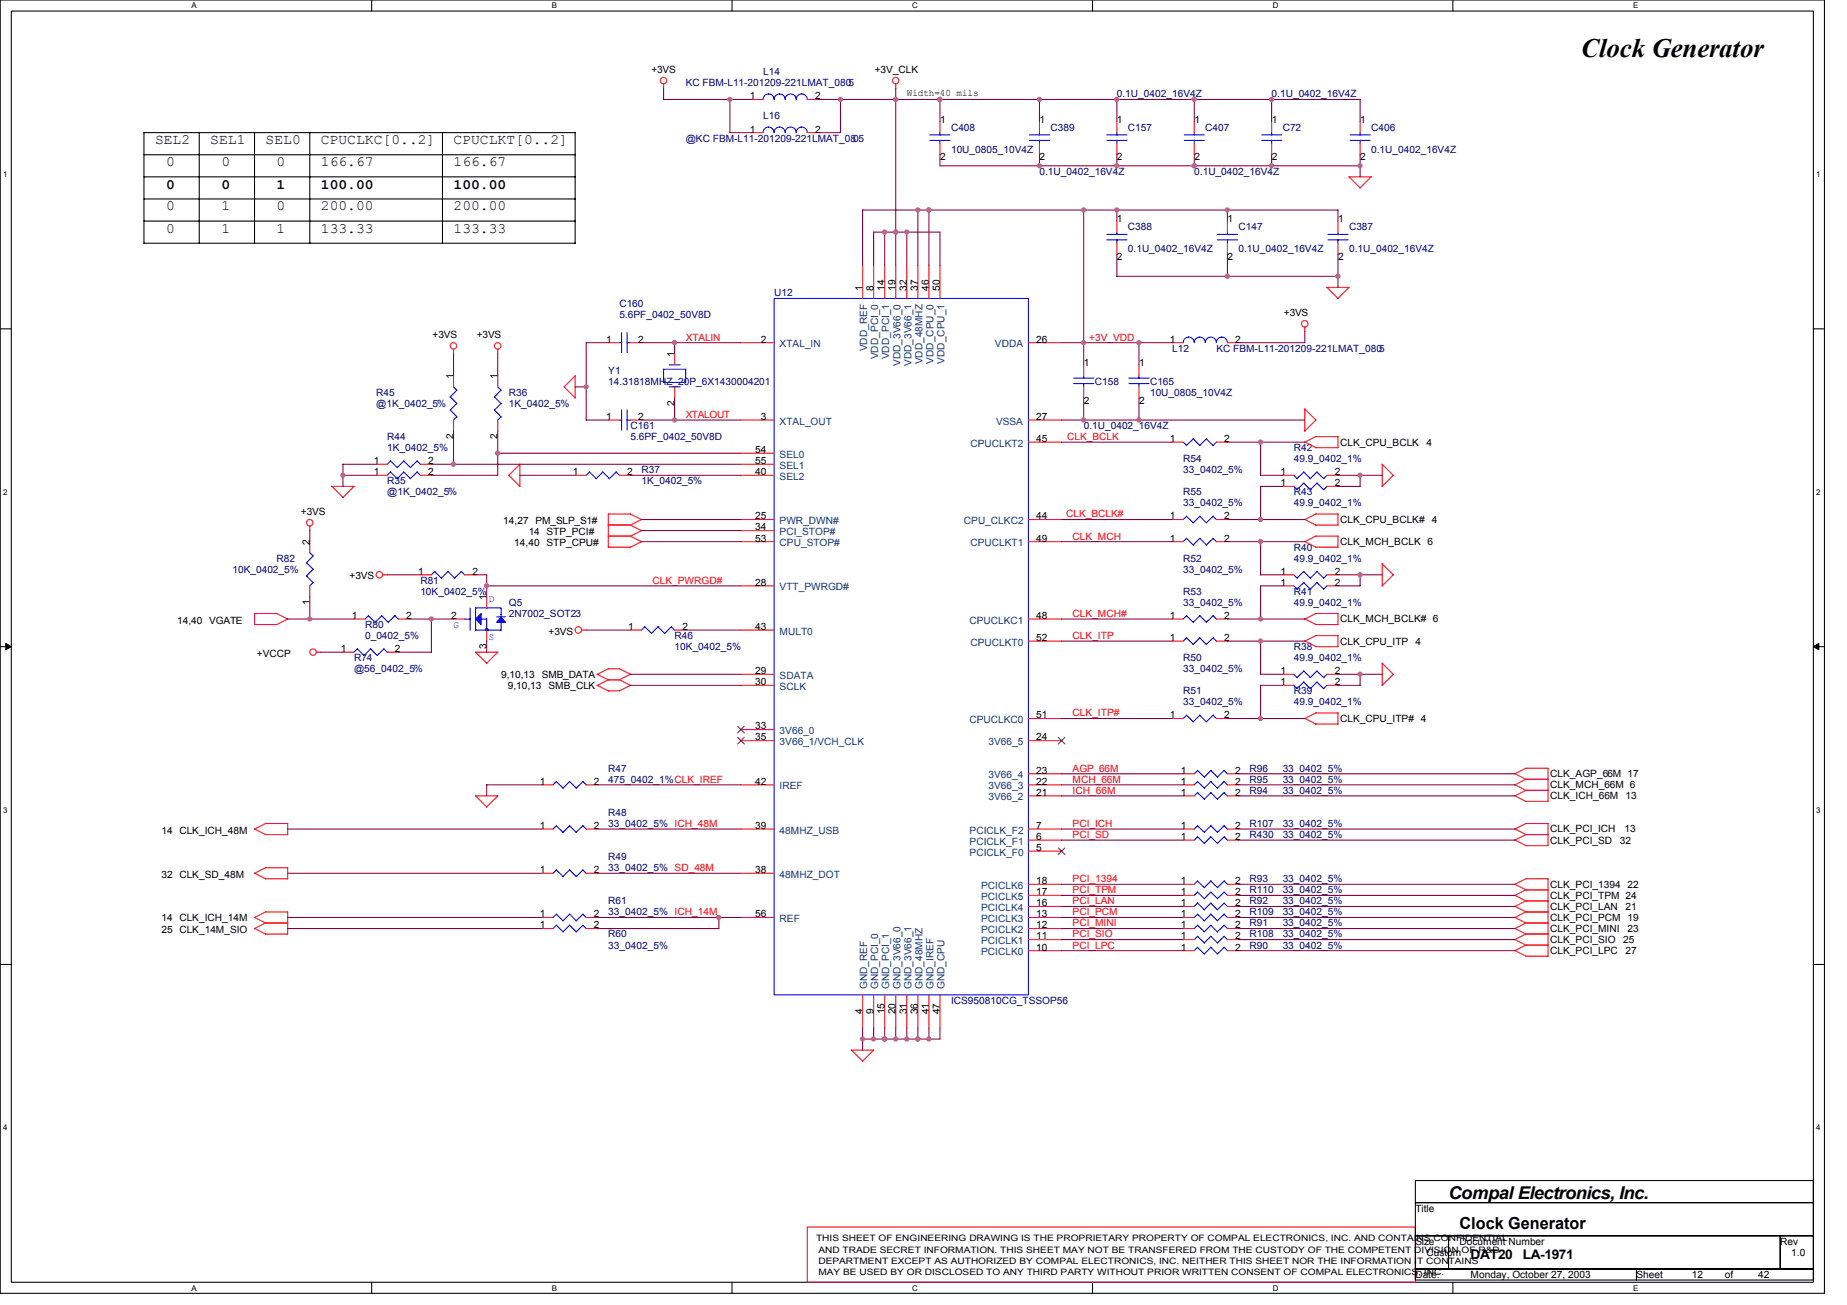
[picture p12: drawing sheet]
<svg xmlns="http://www.w3.org/2000/svg" width="297mm" height="210mm" viewBox="0 0 297 210" stroke-linecap="round" stroke-linejoin="round" font-family="sans-serif">
<defs><g id="words">
<text font-size="4.3" x="254.3" y="9.2">Clock Generator</text>
<text font-size="2.8" x="233" y="192.8">Compal Electronics, Inc.</text>
<text font-size="2.7" x="234.7" y="197.7">Clock Generator</text>
<g font-size="2.3">
<text x="24.9" y="23.2">SEL2</text>
<text x="33.8" y="23.2">SEL1</text>
<text x="42.7" y="23.2">SEL0</text>
<text x="51.6" y="23.2">CPUCLKC[0..2]</text>
<text x="72.9" y="23.2">CPUCLKT[0..2]</text>
<text x="26.7" y="26.7">0</text>
<text x="35.6" y="26.7">0</text>
<text x="44.5" y="26.7">0</text>
<text x="51.6" y="26.7">166.67</text>
<text x="72.9" y="26.7">166.67</text>
<text x="26.7" y="30.4">0</text>
<text x="26.7" y="33.8">0</text>
<text x="35.6" y="30.4">0</text>
<text x="35.6" y="33.8">1</text>
<text x="44.5" y="33.8">0</text>
<text x="44.5" y="30.4">1</text>
<text x="51.6" y="30.4">100.00</text>
<text x="51.6" y="33.8">200.00</text>
<text x="72.9" y="30.4">100.00</text>
<text x="72.9" y="33.8">200.00</text>
<text x="26.7" y="37.4">0</text>
<text x="35.6" y="37.4">1</text>
<text x="44.5" y="37.4">1</text>
<text x="51.6" y="37.4">133.33</text>
<text x="72.9" y="37.4">133.33</text>
</g>
<g font-size="2.1">
<text x="236.5" y="202.5">DAT20</text>
<text x="244.9" y="202.5">LA-1971</text>
</g>
<g font-size="1.6">
<text x="104.8" y="11.7">+3VS</text>
<text x="140.7" y="11.7">+3V_CLK</text>
<text x="120.6" y="16">1</text>
<text x="131.1" y="16">2</text>
<text x="145.8" y="15.5">Width=40 mils</text>
<text x="120.6" y="21.3">1</text>
<text x="131.1" y="21.3">2</text>
<text x="151.2" y="19.7">1</text>
<text x="167.2" y="19.7">1</text>
<text x="179.6" y="19.7">1</text>
<text x="192.1" y="19.7">1</text>
<text x="204.5" y="19.7">1</text>
<text x="218.8" y="19.7">1</text>
<text x="151.2" y="25.8">2</text>
<text x="167.2" y="25.8">2</text>
<text x="179.6" y="25.8">2</text>
<text x="192.1" y="25.8">2</text>
<text x="204.5" y="25.8">2</text>
<text x="218.8" y="25.8">2</text>
<text x="179.6" y="35.8">1</text>
<text x="197.4" y="35.8">1</text>
<text x="215.2" y="35.8">1</text>
<text x="179.6" y="41.8">2</text>
<text x="197.4" y="41.8">2</text>
<text x="215.2" y="41.8">2</text>
<text x="138.7" y="46.8" transform="rotate(-90 138.7 46.8)">1</text>
<text x="140.5" y="46.8" transform="rotate(-90 140.5 46.8)">8</text>
<text x="142.3" y="46.8" transform="rotate(-90 142.3 46.8)">14</text>
<text x="144" y="46.8" transform="rotate(-90 144 46.8)">19</text>
<text x="145.8" y="46.8" transform="rotate(-90 145.8 46.8)">32</text>
<text x="147.6" y="46.8" transform="rotate(-90 147.6 46.8)">37</text>
<text x="149.4" y="46.8" transform="rotate(-90 149.4 46.8)">46</text>
<text x="151.1" y="46.8" transform="rotate(-90 151.1 46.8)">50</text>
<text x="206.5" y="50.9">+3VS</text>
<text x="69.6" y="54.4">+3VS</text>
<text x="76.7" y="54.4">+3VS</text>
<text x="97.5" y="55.1">1</text>
<text x="102.6" y="55.1">2</text>
<text x="108.5" y="57.4" transform="rotate(-90 108.5 57.4)">1</text>
<text x="122.4" y="55.1">2</text>
<text x="166.6" y="55.1">26</text>
<text x="174.3" y="58.9">1</text>
<text x="183.2" y="58.9">1</text>
<text x="188.1" y="55.1">1</text>
<text x="198.6" y="55.1">2</text>
<text x="72.9" y="61" transform="rotate(-90 72.9 61)">1</text>
<text x="80" y="61" transform="rotate(-90 80 61)">1</text>
<text x="108.5" y="65.3" transform="rotate(-90 108.5 65.3)">2</text>
<text x="174.3" y="64.9">2</text>
<text x="183.2" y="64.9">2</text>
<text x="72.9" y="70.7" transform="rotate(-90 72.9 70.7)">2</text>
<text x="80" y="70.7" transform="rotate(-90 80 70.7)">2</text>
<text x="97.5" y="67.5">1</text>
<text x="102.6" y="67.5">2</text>
<text x="122.4" y="67.5">3</text>
<text x="166.6" y="67.5">27</text>
<text x="166.6" y="71.1">45</text>
<text x="188.1" y="71.1">1</text>
<text x="196.9" y="71.1">2</text>
<text x="215.5" y="71.7">CLK_CPU_BCLK</text>
<text x="229.4" y="71.7">4</text>
<text x="60.1" y="76.4">1</text>
<text x="60.1" y="74.7">1</text>
<text x="68.9" y="76.4">2</text>
<text x="68.9" y="74.7">2</text>
<text x="92.1" y="76.4">1</text>
<text x="100.9" y="76.4">2</text>
<text x="121.5" y="76.4">40</text>
<text x="121.5" y="74.7">55</text>
<text x="121.5" y="72.9">54</text>
<text x="205.9" y="76.4">1</text>
<text x="214.6" y="76.4">2</text>
<text x="48.4" y="82.9">+3VS</text>
<text x="121.5" y="83.5">25</text>
<text x="166.6" y="83.5">44</text>
<text x="188.1" y="83.5">1</text>
<text x="196.9" y="83.5">2</text>
<text x="205.9" y="78.2">1</text>
<text x="214.6" y="78.2">2</text>
<text x="49.8" y="87.7" transform="rotate(-90 49.8 87.7)">2</text>
<text x="80.9" y="84.3">14,27 PM_SLP_S1#</text>
<text x="82.7" y="87.8">14,40 STP_CPU#</text>
<text x="85" y="86.1">14 STP_PCI#</text>
<text x="121.5" y="85.3">34</text>
<text x="121.5" y="87.1">53</text>
<text x="166.6" y="87.1">49</text>
<text x="188.1" y="87.1">1</text>
<text x="196.9" y="87.1">2</text>
<text x="215.5" y="84.1">CLK_CPU_BCLK#</text>
<text x="215.5" y="87.7">CLK_MCH_BCLK 6</text>
<text x="230.3" y="84.1">4</text>
<text x="56.2" y="93.2">+3VS</text>
<text x="67.2" y="92.4">1</text>
<text x="76" y="92.4">2</text>
<text x="121.5" y="94.2">28</text>
<text x="205.9" y="92.4">1</text>
<text x="205.9" y="94.2">1</text>
<text x="214.6" y="92.4">2</text>
<text x="214.6" y="94.2">2</text>
<text x="28.5" y="100.3">14,40 VGATE</text>
<text x="49.8" y="97.3" transform="rotate(-90 49.8 97.3)">1</text>
<text x="56.6" y="99.5">1</text>
<text x="65.3" y="99.5">2</text>
<text x="72.6" y="99.5">2</text>
<text x="78.2" y="96.5" transform="rotate(-90 78.2 96.5)">1</text>
<text x="101" y="101.3">1</text>
<text x="109.7" y="101.3">2</text>
<text x="121.5" y="101.3">43</text>
<text x="166.6" y="99.5">48</text>
<text x="188.1" y="99.5">1</text>
<text x="196.9" y="99.5">2</text>
<text x="215.5" y="100.1">CLK_MCH_BCLK# 6</text>
<text x="41.3" y="105.6">+VCCP</text>
<text x="54.8" y="104.9">1</text>
<text x="63.5" y="104.9">2</text>
<text x="78.2" y="104.5" transform="rotate(-90 78.2 104.5)">3</text>
<text x="88.2" y="102.1">+3VS</text>
<text x="166.6" y="103.1">52</text>
<text x="188.1" y="103.1">1</text>
<text x="196.9" y="103.1">2</text>
<text x="215.5" y="103.7">CLK_CPU_ITP 4</text>
<text x="80.6" y="109">9,10,13</text>
<text x="81.7" y="110.8">9,10,13 SMB_CLK</text>
<text x="87.2" y="109">SMB_DATA</text>
<text x="121.5" y="108.4">29</text>
<text x="121.5" y="110.2">30</text>
<text x="205.9" y="110.2">1</text>
<text x="205.9" y="108.4">1</text>
<text x="214.6" y="110.2">2</text>
<text x="214.6" y="108.4">2</text>
<text x="121.5" y="117.3">33</text>
<text x="121.5" y="119.1">35</text>
<text x="166.6" y="115.5">51</text>
<text x="166.6" y="119.1">24</text>
<text x="188.1" y="115.5">1</text>
<text x="196.9" y="115.5">2</text>
<text x="215.5" y="116.1">CLK_CPU_ITP# 4</text>
<text x="166.6" y="124.4">23</text>
<text x="189.9" y="124.4">1</text>
<text x="198.6" y="124.4">2</text>
<text x="249.3" y="125">CLK_AGP_66M 17</text>
<text x="86.8" y="126.2">1</text>
<text x="95.5" y="126.2">2</text>
<text x="121.5" y="126.2">42</text>
<text x="166.6" y="126.2">22</text>
<text x="166.6" y="128">21</text>
<text x="189.9" y="126.2">1</text>
<text x="189.9" y="128">1</text>
<text x="198.6" y="126.2">2</text>
<text x="198.6" y="128">2</text>
<text x="249.3" y="126.8">CLK_MCH_66M 6</text>
<text x="249.3" y="128.6">CLK_ICH_66M 13</text>
<text x="26" y="134.1">14 CLK_ICH_48M</text>
<text x="86.8" y="133.3">1</text>
<text x="95.5" y="133.3">2</text>
<text x="121.5" y="133.3">39</text>
<text x="166.6" y="133.3">7</text>
<text x="166.6" y="135.1">6</text>
<text x="166.6" y="136.9">5</text>
<text x="189.9" y="135.1">1</text>
<text x="189.9" y="133.3">1</text>
<text x="198.6" y="135.1">2</text>
<text x="198.6" y="133.3">2</text>
<text x="249.3" y="133.9">CLK_PCI_ICH</text>
<text x="249.3" y="135.7">CLK_PCI_SD</text>
<text x="260.5" y="135.7">32</text>
<text x="261.2" y="133.9">13</text>
<text x="26" y="141.2">32 CLK_SD_48M</text>
<text x="86.8" y="140.4">1</text>
<text x="95.5" y="140.4">2</text>
<text x="121.5" y="140.4">38</text>
<text x="166.6" y="142.2">18</text>
<text x="166.6" y="144">17</text>
<text x="189.9" y="144">1</text>
<text x="189.9" y="142.2">1</text>
<text x="198.6" y="144">2</text>
<text x="198.6" y="142.2">2</text>
<text x="249.3" y="142.8">CLK_PCI_1394 22</text>
<text x="26" y="148.1">14 CLK_ICH_14M</text>
<text x="86.8" y="147.6">1</text>
<text x="86.8" y="149.3">1</text>
<text x="95.5" y="147.6">2</text>
<text x="95.5" y="149.3">2</text>
<text x="121.5" y="147.6">56</text>
<text x="166.6" y="145.8">16</text>
<text x="166.6" y="147.6">13</text>
<text x="166.6" y="149.3">12</text>
<text x="189.9" y="147.6">1</text>
<text x="189.9" y="149.3">1</text>
<text x="189.9" y="145.8">1</text>
<text x="198.6" y="147.6">2</text>
<text x="198.6" y="149.3">2</text>
<text x="198.6" y="145.8">2</text>
<text x="249.3" y="146.3">CLK_PCI_LAN</text>
<text x="249.3" y="148.1">CLK_PCI_PCM 19</text>
<text x="249.3" y="149.9">CLK_PCI_MINI</text>
<text x="249.3" y="144.6">CLK_PCI_TPM 24</text>
<text x="261.4" y="146.3">21</text>
<text x="261.8" y="149.9">23</text>
<text x="26" y="150.1">25 CLK_14M_SIO</text>
<text x="166.6" y="151.1">11</text>
<text x="166.6" y="152.9">10</text>
<text x="189.9" y="152.9">1</text>
<text x="189.9" y="151.1">1</text>
<text x="198.6" y="152.9">2</text>
<text x="198.6" y="151.1">2</text>
<text x="249.3" y="151.7">CLK_PCI_SIO</text>
<text x="249.3" y="153.5">CLK_PCI_LPC</text>
<text x="261" y="151.7">25</text>
<text x="261.4" y="153.5">27</text>
<text x="138.7" y="163.1" transform="rotate(-90 138.7 163.1)">4</text>
<text x="140.5" y="163.1" transform="rotate(-90 140.5 163.1)">9</text>
<text x="142.3" y="163.1" transform="rotate(-90 142.3 163.1)">15</text>
<text x="144" y="163.1" transform="rotate(-90 144 163.1)">20</text>
<text x="145.8" y="163.1" transform="rotate(-90 145.8 163.1)">31</text>
<text x="147.6" y="163.1" transform="rotate(-90 147.6 163.1)">36</text>
<text x="149.4" y="163.1" transform="rotate(-90 149.4 163.1)">41</text>
<text x="151.1" y="163.1" transform="rotate(-90 151.1 163.1)">47</text>
<text x="227.6" y="194.9">Title</text>
<text x="227.6" y="200.2">Size</text>
<text x="229.4" y="202">Custom</text>
<text x="234.7" y="200.2">Document Number</text>
<text x="286.3" y="200.2">Rev</text>
<text x="288.1" y="202">1.0</text>
<text x="227.6" y="205.5">Date:</text>
<text x="236.5" y="205.5">Monday, October 27, 2003</text>
<text x="263.2" y="205.5">Sheet</text>
<text x="272.1" y="205.5">12</text>
<text x="277.4" y="205.5">of</text>
<text x="282.7" y="205.5">42</text>
</g>
<g font-size="1.6" fill="#000080">
<text x="110.3" y="13.9">KC FBM-L11-201209-221LMAT_0805</text>
<text x="122.7" y="12.1">L14</text>
<text x="179.6" y="15.7">0.1U_0402_16V4Z</text>
<text x="204.5" y="15.7">0.1U_0402_16V4Z</text>
<text x="110.3" y="22.8">@KC FBM-L11-201209-221LMAT_0805</text>
<text x="122.7" y="19.2">L16</text>
<text x="152.9" y="21">C408</text>
<text x="168.9" y="21">C389</text>
<text x="181.4" y="21">C157</text>
<text x="193.8" y="21">C407</text>
<text x="206.3" y="21">C72</text>
<text x="220.5" y="21">C406</text>
<text x="152.9" y="24.6">10U_0805_10V4Z</text>
<text x="167.2" y="28.1">0.1U_0402_16V4Z</text>
<text x="192.1" y="28.1">0.1U_0402_16V4Z</text>
<text x="220.5" y="24.6">0.1U_0402_16V4Z</text>
<text x="181.4" y="37">C388</text>
<text x="181.4" y="40.6">0.1U_0402_16V4Z</text>
<text x="199.2" y="37">C147</text>
<text x="199.2" y="40.6">0.1U_0402_16V4Z</text>
<text x="217" y="37">C387</text>
<text x="217" y="40.6">0.1U_0402_16V4Z</text>
<text x="124.5" y="47.7">U12</text>
<text x="99.6" y="49.4">C160</text>
<text x="99.6" y="51.2">5.6PF_0402_50V8D</text>
<text x="188.5" y="56.6">L12</text>
<text x="195.6" y="56.6">KC FBM-L11-201209-221LMAT_0805</text>
<text x="60.5" y="63.7">R45</text>
<text x="60.5" y="65.4">@1K_0402_5%</text>
<text x="81.8" y="63.7">R36</text>
<text x="81.8" y="65.4">1K_0402_5%</text>
<text x="97.8" y="60.1">Y1</text>
<text x="97.8" y="61.9">14.31818MHZ_20P_6X1430004201</text>
<text x="176.1" y="61.9">C158</text>
<text x="185" y="61.9">C165</text>
<text x="185" y="63.7">10U_0805_10V4Z</text>
<text x="62.3" y="70.8">R44</text>
<text x="101.4" y="69">C161</text>
<text x="101.4" y="70.8">5.6PF_0402_50V8D</text>
<text x="174.3" y="69">0.1U_0402_16V4Z</text>
<text x="62.3" y="77.9">R35</text>
<text x="62.3" y="72.6">1K_0402_5%</text>
<text x="103.2" y="76.1">R37</text>
<text x="103.2" y="77.9">1K_0402_5%</text>
<text x="190.3" y="74.3">R54</text>
<text x="190.3" y="76.1">33_0402_5%</text>
<text x="208.1" y="72.6">R42</text>
<text x="208.1" y="74.3">49.9_0402_1%</text>
<text x="62.3" y="79.7">@1K_0402_5%</text>
<text x="190.3" y="79.7">R55</text>
<text x="190.3" y="81.4">33_0402_5%</text>
<text x="208.1" y="79.7">R43</text>
<text x="208.1" y="81.4">49.9_0402_1%</text>
<text x="208.1" y="88.6">R40</text>
<text x="37.4" y="92.1">10K_0402_5%</text>
<text x="44.5" y="90.3">R82</text>
<text x="67.6" y="93.9">R81</text>
<text x="67.6" y="95.7">10K_0402_5%</text>
<text x="190.3" y="95.7">R53</text>
<text x="190.3" y="90.3">R52</text>
<text x="190.3" y="92.1">33_0402_5%</text>
<text x="208.1" y="90.3">49.9_0402_1%</text>
<text x="208.1" y="95.7">R41</text>
<text x="58.7" y="101">R80</text>
<text x="81.8" y="97.5">Q5</text>
<text x="81.8" y="99.2">2N7002_SOT23</text>
<text x="190.3" y="97.5">33_0402_5%</text>
<text x="208.1" y="97.5">49.9_0402_1%</text>
<text x="56.9" y="106.3">R74</text>
<text x="58.7" y="102.8">0_0402_5%</text>
<text x="108.5" y="102.8">R46</text>
<text x="108.5" y="104.6">10K_0402_5%</text>
<text x="190.3" y="106.3">R50</text>
<text x="208.1" y="104.6">R38</text>
<text x="208.1" y="106.3">49.9_0402_1%</text>
<text x="56.9" y="108.1">@56_0402_5%</text>
<text x="190.3" y="111.7">R51</text>
<text x="190.3" y="113.5">33_0402_5%</text>
<text x="190.3" y="108.1">33_0402_5%</text>
<text x="208.1" y="111.7">R39</text>
<text x="208.1" y="113.5">49.9_0402_1%</text>
<text x="97.8" y="124.1">R47</text>
<text x="97.8" y="125.9">475_0402_1%CLK_IREF</text>
<text x="201" y="125.9">R95</text>
<text x="201" y="124.1">R96</text>
<text x="206.3" y="125.9">33_0402_5%</text>
<text x="206.3" y="124.1">33_0402_5%</text>
<text x="97.8" y="131.2">R48</text>
<text x="201" y="127.7">R94</text>
<text x="206.3" y="127.7">33_0402_5%</text>
<text x="97.8" y="133">33_0402_5% ICH_48M</text>
<text x="201" y="134.8">R430</text>
<text x="201" y="133">R107</text>
<text x="206.3" y="134.8">33_0402_5%</text>
<text x="206.3" y="133">33_0402_5%</text>
<text x="97.8" y="138.3">R49</text>
<text x="97.8" y="140.1">33_0402_5% SD_48M</text>
<text x="201" y="143.7">R110</text>
<text x="201" y="141.9">R93</text>
<text x="206.3" y="143.7">33_0402_5%</text>
<text x="206.3" y="141.9">33_0402_5%</text>
<text x="97.8" y="145.5">R61</text>
<text x="97.8" y="147.2">33_0402_5% ICH_14M</text>
<text x="201" y="147.2">R109</text>
<text x="201" y="149">R91</text>
<text x="201" y="145.5">R92</text>
<text x="206.3" y="147.2">33_0402_5%</text>
<text x="206.3" y="149">33_0402_5%</text>
<text x="206.3" y="145.5">33_0402_5%</text>
<text x="97.8" y="150.8">R60</text>
<text x="97.8" y="152.6">33_0402_5%</text>
<text x="201" y="152.6">R90</text>
<text x="201" y="150.8">R108</text>
<text x="206.3" y="150.8">33_0402_5%</text>
<text x="206.3" y="152.6">33_0402_5%</text>
<text x="152.9" y="161.5">ICS950810CG_TSSOP56</text>
</g>
<g font-size="1.6" fill="#f00">
<text x="110.3" y="54.8">XTALIN</text>
<text x="175.2" y="54.8">+3V_VDD</text>
<text x="110.3" y="67.2">XTALOUT</text>
<text x="171.6" y="70.8">CLK_BCLK</text>
<text x="171.4" y="83.2">CLK_BCLK#</text>
<text x="172.5" y="86.8">CLK_MCH</text>
<text x="104.9" y="93.9">CLK_PWRGD#</text>
<text x="172.5" y="99.2">CLK_MCH#</text>
<text x="172.5" y="102.8">CLK_ITP</text>
<text x="172.5" y="115.2">CLK_ITP#</text>
<text x="172.5" y="124.1">AGP_66M</text>
<text x="172.5" y="125.9">MCH_66M</text>
<text x="172.5" y="127.7">ICH_66M</text>
<text x="172.5" y="133">PCI_ICH</text>
<text x="172.5" y="134.8">PCI_SD</text>
<text x="172.5" y="141.9">PCI_1394</text>
<text x="172.5" y="143.7">PCI_TPM</text>
<text x="172.5" y="145.5">PCI_LAN</text>
<text x="172.5" y="149">PCI_MINI</text>
<text x="172.5" y="147.2">PCI_PCM</text>
<text x="172.5" y="152.6">PCI_LPC</text>
<text x="172.5" y="150.8">PCI_SIO</text>
</g>
<g font-size="1.6" fill="#004080">
<text x="125.4" y="55.8">XTAL_IN</text>
<text x="139.5" y="56.5" transform="rotate(-90 139.5 56.5)">VDD_REF</text>
<text x="141.2" y="57.8" transform="rotate(-90 141.2 57.8)">VDD_PCI_0</text>
<text x="143" y="57.8" transform="rotate(-90 143 57.8)">VDD_PCI_1</text>
<text x="144.8" y="58.9" transform="rotate(-90 144.8 58.9)">VDD_3V66_0</text>
<text x="146.6" y="58.9" transform="rotate(-90 146.6 58.9)">VDD_3V66_1</text>
<text x="148.4" y="58.6" transform="rotate(-90 148.4 58.6)">VDD_48MHZ</text>
<text x="150.1" y="58.5" transform="rotate(-90 150.1 58.5)">VDD_CPU_0</text>
<text x="151.9" y="58.5" transform="rotate(-90 151.9 58.5)">VDD_CPU_1</text>
<text x="160" y="55.8">VDDA</text>
<text x="125.4" y="68.3">XTAL_OUT</text>
<text x="156.1" y="71.8">CPUCLKT2</text>
<text x="160.2" y="68.3">VSSA</text>
<text x="125.4" y="77.2">SEL2</text>
<text x="125.4" y="75.4">SEL1</text>
<text x="125.4" y="73.6">SEL0</text>
<text x="125.4" y="84.3">PWR_DWN#</text>
<text x="125.4" y="86.1">PCI_STOP#</text>
<text x="125.4" y="87.8">CPU_STOP#</text>
<text x="155" y="84.3">CPU_CLKC2</text>
<text x="156.1" y="87.8">CPUCLKT1</text>
<text x="125.4" y="95">VTT_PWRGD#</text>
<text x="155.9" y="100.3">CPUCLKC1</text>
<text x="125.4" y="102.1">MULT0</text>
<text x="156.1" y="103.8">CPUCLKT0</text>
<text x="125.4" y="109.2">SDATA</text>
<text x="125.4" y="111">SCLK</text>
<text x="125.4" y="118.1">3V66_0</text>
<text x="125.4" y="119.8">3V66_1/VCH_CLK</text>
<text x="155.9" y="116.3">CPUCLKC0</text>
<text x="159" y="119.8">3V66_5</text>
<text x="159" y="125.2">3V66_4</text>
<text x="125.4" y="127">IREF</text>
<text x="159" y="127">3V66_3</text>
<text x="159" y="128.7">3V66_2</text>
<text x="125.4" y="134.1">48MHZ_USB</text>
<text x="155.9" y="134.1">PCICLK_F2</text>
<text x="155.9" y="135.8">PCICLK_F1</text>
<text x="155.9" y="137.6">PCICLK_F0</text>
<text x="125.4" y="141.2">48MHZ_DOT</text>
<text x="157.8" y="143">PCICLK6</text>
<text x="125.4" y="148.3">REF</text>
<text x="157.8" y="144.7">PCICLK5</text>
<text x="157.8" y="146.5">PCICLK4</text>
<text x="157.8" y="148.3">PCICLK3</text>
<text x="157.8" y="150.1">PCICLK2</text>
<text x="157.8" y="151.9">PCICLK1</text>
<text x="157.8" y="153.6">PCICLK0</text>
<text x="139.5" y="159.1" transform="rotate(-90 139.5 159.1)">GND_REF</text>
<text x="141.2" y="159.1" transform="rotate(-90 141.2 159.1)">GND_PCI_0</text>
<text x="143" y="159.1" transform="rotate(-90 143 159.1)">GND_PCI_1</text>
<text x="144.8" y="159.1" transform="rotate(-90 144.8 159.1)">GND_3V66_0</text>
<text x="146.6" y="159.1" transform="rotate(-90 146.6 159.1)">GND_3V66_1</text>
<text x="148.4" y="159.1" transform="rotate(-90 148.4 159.1)">GND_48MHZ</text>
<text x="150.1" y="159.1" transform="rotate(-90 150.1 159.1)">GND_IREF</text>
<text x="151.9" y="159.1" transform="rotate(-90 151.9 159.1)">GND_CPU</text>
</g>
<g font-size="1.6" fill="#00f">
<text x="72.9" y="101">G</text>
<text x="78.6" y="96.8">D</text>
<text x="78.6" y="103">S</text>
</g>
<g font-size="1.4">
<text x="131.3" y="199.7">THIS SHEET OF ENGINEERING DRAWING IS THE PROPRIETARY PROPERTY OF COMPAL ELECTRONICS, INC. AND CONTAINS CONFIDENTIAL</text>
<text x="131.6" y="203.2">DEPARTMENT EXCEPT AS AUTHORIZED BY COMPAL ELECTRONICS, INC. NEITHER THIS SHEET NOR THE INFORMATION IT CONTAINS</text>
<text x="131.6" y="201.5">AND TRADE SECRET INFORMATION. THIS SHEET MAY NOT BE TRANSFERED FROM THE CUSTODY OF THE COMPETENT DIVISION OF R&amp;D</text>
<text x="131.6" y="205">MAY BE USED BY OR DISCLOSED TO ANY THIRD PARTY WITHOUT PRIOR WRITTEN CONSENT OF COMPAL ELECTRONICS, INC.</text>
</g>
<g font-size="1.3">
<text x="30.8" y="1.3">A</text>
<text x="88.7" y="1.3">B</text>
<text x="146.7" y="1.3">C</text>
<text x="204.7" y="1.3">D</text>
<text x="262.6" y="1.3">E</text>
<text x=".5" y="28.5">1</text>
<text x="292.1" y="28.5">1</text>
<text x=".5" y="79.6">2</text>
<text x="292.1" y="79.6">2</text>
<text x=".5" y="130.7">3</text>
<text x="292.1" y="130.7">3</text>
<text x=".5" y="181.8">4</text>
<text x="292.1" y="181.8">4</text>
<text x="30.8" y="207.6">A</text>
<text x="88.7" y="207.6">B</text>
<text x="146.7" y="207.6">C</text>
<text x="204.7" y="207.6">D</text>
<text x="262.6" y="207.6">E</text>
</g>
</g></defs>
<path d="M0 0h293.4v208h-293.4zM1.8 1.8h289.8v204.4h-289.8z" fill="none" stroke="#000" stroke-width=".17"/>
<g fill="#fff">
<path d="M30.8 .2h.8v1.4h-.8z"/>
<path d="M30.8 206.4h.8v1.5h-.8z"/>
</g>
<path d="M59.8 0v1.8M59.8 206.2v1.8" fill="none" stroke="#000" stroke-width=".17"/>
<g fill="#fff">
<path d="M88.7 .2h.9v1.4h-.9z"/>
<path d="M88.7 206.4h.9v1.5h-.9z"/>
</g>
<path d="M117.7 0v1.8M117.7 206.2v1.8" fill="none" stroke="#000" stroke-width=".17"/>
<g fill="#fff">
<path d="M146.7 .2h.9v1.4h-.9z"/>
<path d="M146.7 206.4h.9v1.5h-.9z"/>
</g>
<path d="M175.7 0v1.8M175.7 206.2v1.8" fill="none" stroke="#000" stroke-width=".17"/>
<g fill="#fff">
<path d="M204.7 .2h.9v1.4h-.9z"/>
<path d="M204.7 206.4h.9v1.5h-.9z"/>
</g>
<path d="M233.7 0v1.8M233.7 206.2v1.8" fill="none" stroke="#000" stroke-width=".17"/>
<g fill="#fff">
<path d="M262.6 .2h.9v1.4h-.9z"/>
<path d="M262.6 206.4h.9v1.5h-.9z"/>
<path d="M.5 27.3h.7v1.4h-.7z"/>
<path d="M292.1 27.3h.7v1.4h-.7z"/>
<path d="M.5 78.4h.7v1.5h-.7z"/>
<path d="M292.1 78.4h.7v1.5h-.7z"/>
</g>
<path d="M0 52.9h1.8M291.6 52.9h1.8" fill="none" stroke="#000" stroke-width=".17"/>
<g fill="#fff">
<path d="M.5 129.6h.7v1.4h-.7z"/>
<path d="M292.1 129.6h.7v1.4h-.7z"/>
</g>
<path d="M0 104h1.8M291.6 104h1.8" fill="none" stroke="#000" stroke-width=".17"/>
<path d="M.9 103.5l.9 .5-.9 .5zM291.6 104l.9-.5v1z" fill="#000" stroke="#000" stroke-width=".16"/>
<g fill="#fff">
<path d="M.5 180.7h.7v1.4h-.7z"/>
<path d="M292.1 180.7h.7v1.4h-.7z"/>
</g>
<g fill="none" stroke="#000" stroke-width=".17">
<path d="M23.2 21.3h69.3v17.8h-69.3zM23.2 24.9h69.3M23.2 28.4h69.3M23.2 32h69.3M23.2 35.6h69.3M32 21.3v17.8M40.9 21.3v17.8M49.8 21.3v17.8M71.2 21.3v17.8M0 155.1h1.8M291.6 155.1h1.8M227.6 189.9h64v3.5h-64z"/>
<path d="M227.6 193.4h64v5.4h-64zM227.6 198.8h5.4v5.3h-5.4zM233 198.8h53.3v5.3h-53.3zM286.3 198.8h5.3v5.3h-5.3zM227.6 204.1h35.6v1.8h-35.6zM263.2 204.1h28.4v1.8h-28.4z"/>
</g>
<g fill="none" stroke="#f00" stroke-width=".17">
<path d="M106.7 13.5v.7M120.9 16h1.8M129.8 16h1.8M144.1 13.5v.7M151.2 19.6v1.7M167.2 19.6v1.7M179.6 19.6v1.7M192.1 19.6v1.7M204.5 19.6v1.7M218.7 19.6v1.7M120.9 21.3h1.8M129.8 21.3h1.8"/>
<path d="M151.2 23.1v1.8M167.2 23.1v1.8M179.6 23.1v1.8M179.6 35.6v1.7M179.6 39.1v1.8M192.1 23.1v1.8M197.4 35.6v1.7M197.4 39.1v1.8M204.5 23.1v1.8M215.2 35.6v1.7M215.2 39.1v1.8M216.9 28.4l1.8 1.8 1.8-1.8h-3.5"/>
<path d="M218.7 23.1v1.8M72.9 56.2v.7M80 56.2v.7M97.8 55.1h1.8M101.4 55.1h1.8M108.5 56.9v1.8M119.2 55.1h5.3M138.7 42.7v5.3M140.5 42.7v5.3M142.3 42.7v5.3M144.1 42.7v5.3M145.8 42.7v5.3"/>
<path d="M147.6 42.7v5.3M149.4 42.7v5.3M151.2 42.7v5.3M165.4 55.1h5.3M174.3 58.7v1.8M183.2 58.7v1.8M188.5 55.1h1.8M197.4 55.1h1.8M209.8 52.6v.8M213.4 46.2l1.8 1.8M213.4 46.2h3.6M217 46.2l-1.8 1.8"/>
<path d="M53.4 78.2l1.8 1.8M53.4 78.2h3.6M56.9 78.2l-1.8 1.8M60.5 76.5h1.8M60.5 74.7h1.8M67.6 76.5h1.8M67.6 74.7h1.8M72.9 60.5v1.7M72.9 67.6v1.7M80 60.5v1.7M80 67.6v1.7M83.6 74.7v3.6l-1.8-1.9"/>
<path d="M83.6 74.7l-1.8 1.8M90.7 62.2l1.8 1.8M92.5 60.5v3.5M92.5 76.5h1.8M92.5 60.4l-1.8 1.8M97.8 67.6h1.8M99.6 76.5h1.8M101.4 67.6h1.8M108.5 62.2v1.8M119.2 67.6h5.3M119.2 76.5h5.3M119.2 74.7h5.3"/>
<path d="M119.2 72.9h5.3M165.4 67.6h5.3M165.4 71.1h5.3M174.3 62.2v1.8M183.2 62.2v1.8M188.5 71.1h1.8M195.6 71.1h1.8M206.3 78.2h1.8M206.3 76.5h1.8M209.8 71.1l1.8 .9h3.6M211.6 67.6l-1.8 1.7v-3.5l1.8 1.8M211.6 70.2h3.6v1.8"/>
<path d="M211.6 70.2l-1.8 .9M213.4 78.2h1.8M213.4 76.5h1.8M224.1 76.5l-1.8 1.8M224.1 76.5l-1.8-1.8v3.5M46.3 99.6l-1.8 .9M46.3 99.6l-1.8-.9h-3.6v1.8h3.6M49.8 84.6v.8M49.8 87.1v1.8M49.8 94.2v1.8M56.9 99.6h1.8M61.5 92.5h.8"/>
<path d="M64 99.6h1.8M67.6 92.5h1.8M72.9 99.6h1.8M74.7 92.5h1.8M78.3 96v1.8M97.8 84.5h3.6l1.8 .8-1.8 1M97.8 86.2h3.6l1.8 .9-1.8 .9M103.2 83.6l-1.8 .9M103.2 83.6l-1.8-.9h-3.6v5.3h3.6M119.2 83.6h5.3M119.2 85.3h5.3M119.2 87.1h5.3"/>
<path d="M119.2 94.2h5.3M165.4 99.6h5.3M165.4 83.6h5.3M165.4 87.1h5.3M188.5 99.6h1.8M188.5 83.6h1.8M188.5 87.1h1.8M195.6 99.6h1.8M195.6 83.6h1.8M195.6 87.1h1.8M206.3 92.5h1.8M206.3 94.2h1.8"/>
<path d="M209.8 87.1l1.8 .9h3.6M211.6 86.2h3.6v1.8M211.6 82.7l-1.8 .8 1.8 1h3.6v-1.8h-3.6M211.6 98.7l-1.8 .8 1.8 1h3.6v-1.8h-3.6M211.6 86.2l-1.8 .9M213.4 92.5h1.8M213.4 94.2h1.8M224.1 92.5l-1.8 1.8M224.1 92.5l-1.8-1.8v3.5M50.9 104.9h.7M55.2 104.9h1.7M62.3 104.9h1.7"/>
<path d="M76.5 104.9l1.8 1.8M76.5 104.9h3.6M78.3 101.3v1.8M80 104.9l-1.8 1.8M93.6 101.3h.7M96.1 108.5l1.8 .9M96.1 110.2l1.8 .9M97.8 111.1h1.8M99.6 109.3l1.8 .9M99.6 109.3h-1.8l-1.8 1M101.4 101.3h1.8M101.4 108.5l-1.8-1-1.8 .1-1.8 .9"/>
<path d="M101.4 108.4l-1.8 .9M101.4 110.2l-1.8 .9M108.5 101.3h1.8M119.2 101.3h5.3M119.2 110.2h5.3M119.2 108.5h5.3M119.2 117.3h5.3M119.2 119.1h5.3M165.4 115.6h5.3M165.4 119.1h5.3M165.4 103.1h5.3M188.5 115.6h1.8"/>
<path d="M188.5 103.1h1.8M195.6 115.6h1.8M195.6 103.1h1.8M206.3 110.2h1.8M206.3 108.5h1.8M209.8 103.1l1.8 .9h3.6M211.6 102.2h3.6v1.8M211.6 114.7l-1.8 .8 1.8 1h3.6v-1.8h-3.6M211.6 102.2l-1.8 .9M213.4 110.2h1.8M213.4 108.5h1.8M224.1 108.5l-1.8 1.8"/>
<path d="M224.1 108.5l-1.8-1.8v3.5M42.7 132.5h3.6v1.8l-3.6-.1-1.8-.9M42.7 139.6h3.6v1.8h-3.6l-1.8-1M42.7 132.4l-1.8 .9M42.7 139.6l-1.8 .9M76.5 128l1.8 1.8M76.5 128h3.6M80 128l-1.8 1.8M87.2 126.2h1.7M87.2 133.3h1.7M94.3 126.2h1.8M94.3 133.3h1.8"/>
<path d="M119.2 126.2h5.3M119.2 133.3h5.3M165.4 128h5.3M165.4 126.2h5.3M165.4 124.5h5.3M165.4 133.3h5.3M165.4 135.1h5.3M165.4 136.9h5.3M190.3 128h1.8M190.3 126.2h1.8M190.3 124.5h1.8M190.3 133.3h1.8"/>
<path d="M190.3 135.1h1.8M197.4 128h1.8M197.4 126.2h1.8M197.4 124.5h1.8M197.4 133.3h1.8M197.4 135.1h1.8M243.6 124.4l1.8 .9M243.6 126.2l1.8 .9M243.6 133.3l1.8 .9M243.6 135.1l1.8 .9M245.4 134.2h3.6M245.4 125.3h3.6"/>
<path d="M245.4 127.1h3.6M245.4 128.9h3.6M245.4 136h3.6M245.4 132.5h3.6M245.4 125.3l-1.8 .9M245.4 127.1l-1.8 .9 1.8 .9M245.4 132.4l-1.8 .9M245.4 134.2l-1.8 .9M249 123.6v5.3M249 132.5v3.5M249 123.6l-3.6-.1-1.8 1M42.7 146.7h3.6v3.6l-3.6-.1-1.8-.9"/>
<path d="M42.7 146.7l-1.8 .9 1.8 .9h3.6M42.7 148.4l-1.8 1M87.2 140.5h1.7M87.2 147.6h1.7M87.2 149.4h1.7M94.3 140.5h1.8M94.3 147.6h1.8M94.3 149.4h1.8M119.2 140.5h5.3M119.2 147.6h5.3M165.4 144h5.3M165.4 142.2h5.3"/>
<path d="M165.4 145.8h5.3M165.4 147.6h5.3M165.4 149.4h5.3M165.4 151.1h5.3M165.4 152.9h5.3M190.3 144h1.8M190.3 142.2h1.8M190.3 145.8h1.8M190.3 147.6h1.8M190.3 149.4h1.8M190.3 151.1h1.8M190.3 152.9h1.8"/>
<path d="M197.4 144h1.8M197.4 142.2h1.8M197.4 145.8h1.8M197.4 147.6h1.8M197.4 149.4h1.8M197.4 151.1h1.8M197.4 152.9h1.8M243.6 142.2l1.8 .9M243.6 149.3l1.8 .9M243.6 151.1l1.8 .9-1.8 .9 1.8 .9M245.4 146.7h3.6M245.4 148.5h3.6"/>
<path d="M245.4 150.2h3.6M245.4 143.1h3.6M245.4 144.9h3.6M245.4 152h3.6M245.4 153.8h3.6M245.4 141.4h3.6M245.4 141.3l-1.8 .9M245.4 143.1l-1.8 .9 1.8 .9-1.8 .9 1.8 .9-1.8 .9 1.8 .9M245.4 148.4l-1.8 1M245.4 150.2l-1.8 .9M249 141.4v12.4M138.7 170.7l-1.8-1.8h3.6l-1.8 1.8"/>
<path d="M138.7 160v5.4M140.5 160v5.4M142.3 160v5.4M144.1 160v5.4M145.8 160v5.4M147.6 160v5.4M149.4 160v5.4M151.2 160v5.4M129.8 197.4h97.8v8.8h-97.8z"/>
<circle cx="106.7" cy="13" r=".52"/>
<circle cx="144" cy="13" r=".52"/>
<circle cx="72.9" cy="55.6" r=".52"/>
<circle cx="80" cy="55.6" r=".52"/>
<circle cx="209.8" cy="52.1" r=".52"/>
<circle cx="49.8" cy="84.1" r=".52"/>
<circle cx="61" cy="92.4" r=".52"/>
<circle cx="50.3" cy="104.9" r=".52"/>
<circle cx="93" cy="101.3" r=".52"/>
</g>
<g fill="none" stroke="#00f" stroke-width=".17">
<path d="M122.7 16a.89 .89 0 0 1 .9-.9 .89 .89 0 0 1 .9 .9 .89 .89 0 0 1 .9-.9 .89 .89 0 0 1 .9 .9 .89 .89 0 0 1 .9-.9 .89 .89 0 0 1 .9 .9 .89 .89 0 0 1 .8-.9 .89 .89 0 0 1 .9 .9M122.7 21.3a.89 .89 0 0 1 .9-.9 .89 .89 0 0 1 .9 .9 .89 .89 0 0 1 .9-.9 .89 .89 0 0 1 .9 .9 .89 .89 0 0 1 .9-.9 .89 .89 0 0 1 .9 .9 .89 .89 0 0 1 .8-.9 .89 .89 0 0 1 .9 .9M149.5 22.6h3.3M149.5 21.7h3.3M151.2 21.3v.4M151.2 22.6v.5M165.6 22.6h3.2M165.6 21.7h3.2M167.2 21.3v.4M167.2 22.6v.5M178 22.6h3.2M178 21.7h3.2"/>
<path d="M178 38.6h3.2M178 37.7h3.2M179.6 21.3v.4M179.6 22.6v.5M179.6 37.3v.4M179.6 38.6v.5M190.5 22.6h3.2M190.5 21.7h3.2M192.1 21.3v.4M192.1 22.6v.5M195.8 38.6h3.2M195.8 37.7h3.2"/>
<path d="M197.4 37.3v.4M197.4 38.6v.5M202.9 22.6h3.2M202.9 21.7h3.2M204.5 21.3v.4M204.5 22.6v.5M213.6 38.6h3.2M213.6 37.7h3.2M215.2 37.3v.4M215.2 38.6v.5M217.1 22.6h3.3M217.1 21.7h3.3"/>
<path d="M218.7 21.3v.4M218.7 22.6v.5M99.6 55.1h.4M100 53.5v3.2M100.8 55.1h.6M100.9 53.5v3.2M106.7 59.4h3.6v2.1h-3.6zM107.6 58.7h1.8M124.5 48h40.9v112h-40.9zM190.3 55.1a.89 .89 0 0 1 .9-.9 .89 .89 0 0 1 .9 .9 .89 .89 0 0 1 .9-.9 .89 .89 0 0 1 .8 .9 .89 .89 0 0 1 .9-.9 .89 .89 0 0 1 .9 .9 .89 .89 0 0 1 .9-.9 .89 .89 0 0 1 .9 .9M64.9 75.9l1.1 1.1M64.9 74.1l1.1 1.1"/>
<path d="M65 75.9l-1.1 1.1-1.1-1.1-.5 .6M65 74.1l-1.1 1.1-1.1-1.1-.5 .6M67.1 75.9l.5 .6M67.1 74.1l.5 .6M67.1 75.9l-1.1 1.1M67.1 74.1l-1.1 1.1M72.4 63.8l1.1 1.1M72.4 66l1.1 1.1M72.9 62.2l.6 .6M73.5 62.8l-1.1 1.1M73.5 64.9l-1.1 1.1M73.5 67l-.6 .6"/>
<path d="M79.5 63.8l1.1 1.1M79.5 66l1.1 1.1M80 62.2l.6 .6M80.6 62.8l-1.1 1.1M80.6 64.9l-1.1 1.1M80.6 67l-.6 .6M96.9 75.9l1.1 1.1M97 75.9l-1.1 1.1-1.1-1.1-.5 .6M99.1 75.9l.5 .6M99.1 75.9l-1.1 1.1M99.6 67.6h.4M100 65.9v3.3"/>
<path d="M100.8 67.6h.6M100.9 65.9v3.3M107.6 62.2h1.8M172.7 61.7h3.2M172.7 60.8h3.2M174.3 60.5v.3M174.3 61.7v.5M181.5 61.7h3.3M181.5 60.8h3.3M183.2 60.5v.3M183.2 61.7v.5M190.3 71.1l.5 .6"/>
<path d="M191.9 70.6l1.1 1.1M191.9 70.6l-1.1 1M194 70.6l1.1 1.1M194 70.6l-1 1M195.6 71.1l-.5 .5M208.1 76.5l.5 .5M208.1 78.2l.5 .6M209.7 75.9l1.1 1.1M209.7 77.7l1.1 1.1M209.7 75.9l-1.1 1.1M209.7 77.7l-1.1 1.1M211.8 77.7l1.1 1.1 .5-.6"/>
<path d="M211.8 77.7l-1.1 1.1M213.4 76.4l-.5 .6-1.1-1.1-1.1 1.1M49.3 92.6l1.1 1.1M49.8 88.9l.6 .5M50.4 93.7l-.6 .5M50.4 91.5l-1.1 1.1M50.4 89.4l-1.1 1.1 1.1 1.1M59.2 99l1.1 1.1M59.3 99l-.6 .6M64.1 99.6l-.6-.6-1.1 1.1M72 91.9l1.1 1.1M72.1 91.9l-1.1 1.1-1.1-1.1-.5 .6"/>
<path d="M74.2 91.9l.5 .6M74.2 91.9l-1.1 1.1M74.7 99.6h.9M75.6 97.8v3.6M76.5 97.8h4.1M76.5 97.8v3.6l4.1-.1M77.4 99.6l.9-.1v1.8M79.9 99.2h1.4M80.6 97.8v1.4M190.8 86.6l1.1 1.1M190.8 86.6l-.5 .5M193 83l1 1.1"/>
<path d="M193 99l1 1.1M193 86.6l1 1.1M193 99l-1.1 1.1-1.1-1.1-.5 .6M193 83l-1.1 1.1-1.1-1.1-.5 .6M193 86.6l-1.1 1.1M195.1 83l.5 .6M195.1 99l.5 .6M195.1 86.6l.5 .5M195.1 83l-1.1 1.1M195.1 99l-1.1 1.1M195.1 86.6l-1.1 1.1M208.1 92.5l.5 .5"/>
<path d="M208.1 94.2l.5 .6M209.7 91.9l1.1 1.1M209.7 93.7l1.1 1.1M209.7 91.9l-1.1 1.1M209.7 93.7l-1.1 1.1M211.8 93.7l1.1 1.1 .5-.6M211.8 93.7l-1.1 1.1M213.4 92.4l-.5 .6-1.1-1.1-1.1 1.1M57.5 104.4l1.1 1.1M57.5 104.4l-.6 .5M59.6 104.4l1.1 1.1M59.6 104.4l-1.1 1"/>
<path d="M60.3 100.1l1.1-1.1 1.1 1.1M61.7 104.4l.6 .5M61.8 104.4l-1.1 1M78.4 101.2v.2M78.5 101.2h-.4v.1M80.6 100.1v1.2M103.7 100.8l-.5 .5M105.9 100.8l-1.1 1.1-1.1-1.1M108 100.8l.5 .6M108 100.8l-1.1 1.1-1.1-1.1M190.8 102.6l1.1 1.1M190.8 102.6l-.5 .5"/>
<path d="M193 115l1 1.1M193 102.6l1 1.1M193 115l-1.1 1.1-1.1-1.1-.5 .6M193 102.6l-1.1 1.1M195.1 115l.5 .6M195.1 102.6l.5 .5M195.1 115l-1.1 1.1M195.1 102.6l-1.1 1.1M208.1 110.2l.5 .6M208.1 108.5l.5 .5M209.7 109.7l1.1 1.1M209.7 107.9l1.1 1.1"/>
<path d="M209.7 109.7l-1.1 1.1M209.7 107.9l-1.1 1.1M211.8 109.7l1.1 1.1 .5-.6M211.8 109.7l-1.1 1.1M213.4 108.4l-.5 .6-1.1-1.1-1.1 1.1M89.5 139.9l1.1 1.1M89.5 125.7l1.1 1.1M89.5 132.8l1.1 1.1M89.5 139.9l-.6 .6M89.5 125.7l-.6 .5M89.5 132.8l-.6 .5M91.6 139.9l1.1 1.1 1.1-1.1 .5 .6"/>
<path d="M91.6 125.7l1.1 1.1M91.6 139.9l-1.1 1.1M91.6 125.7l-1.1 1.1M91.6 132.8l-1.1 1.1M93.7 125.7l.6 .6M93.7 132.8l.6 .6M93.8 125.7l-1.1 1.1M93.8 132.8l-1.1 1.1-1.1-1.1M192.6 125.7l1.1 1.1M192.6 123.9l1.1 1.1M192.6 134.6l1.1 1.1M192.6 127.5l1.1 1.1"/>
<path d="M192.6 132.8l1.1 1.1M192.6 125.7l-.5 .5M192.6 123.9l-.5 .6M192.6 134.6l-.5 .5M192.6 127.5l-.5 .5M192.6 132.8l-.5 .5M194.7 125.7l1.1 1.1M194.7 123.9l1.1 1.1 1.1-1.1 .5 .6M194.7 134.6l1.1 1.1M194.7 127.5l1.1 1.1M194.8 125.7l-1.1 1.1M194.8 123.9l-1.1 1.1"/>
<path d="M194.8 134.6l-1.1 1.1M194.8 127.5l-1.1 1M194.8 132.8l-1.1 1.1M196.9 125.7l.5 .6M196.9 134.6l.5 .5M196.9 127.5l.5 .5M196.9 132.8l.5 .6M196.9 125.7l-1.1 1.1M196.9 134.6l-1.1 1.1M196.9 127.5l-1.1 1M196.9 132.8l-1.1 1.1-1.1-1.1M89.5 147l1.1 1.1"/>
<path d="M89.5 148.8l1.1 1.1M89.5 147l-.6 .6M89.5 148.8l-.6 .6M91.6 147l1.1 1.1 1.1-1.1 .5 .6M91.6 147l-1.1 1.1M91.6 148.8l-1.1 1.1M93.7 148.8l.6 .6M93.8 148.8l-1.1 1.1-1.1-1.1M192.6 143.5l1.1 1.1M192.6 152.4l1.1 1.1M192.6 147l1.1 1.1M192.6 150.6l1.1 1.1"/>
<path d="M192.6 148.8l1.1 1.1M192.6 145.3l1.1 1M192.6 141.7l1.1 1.1M192.6 143.5l-.5 .5M192.6 152.4l-.5 .5M192.6 147l-.5 .6M192.6 150.6l-.5 .5M192.6 148.8l-.5 .6M192.6 145.2l-.5 .6M192.6 141.7l-.5 .5M194.7 143.5l1.1 1.1M194.7 152.4l1.1 1.1"/>
<path d="M194.7 147l1.1 1.1 1.1-1.1 .5 .6M194.7 150.6l1.1 1.1M194.7 145.3l1.1 1M194.7 141.7l1.1 1.1M194.8 143.5l-1.1 1M194.8 152.4l-1.1 1M194.8 147l-1.1 1.1M194.8 150.6l-1.1 1.1M194.8 148.8l-1.1 1.1M194.8 145.2l-1.1 1.1M194.8 141.7l-1.1 1.1M196.9 143.5l.5 .5"/>
<path d="M196.9 152.4l.5 .5M196.9 150.6l.5 .6M196.9 148.8l.5 .6M196.9 141.7l.5 .6M196.9 143.5l-1.1 1M196.9 152.4l-1.1 1M196.9 150.6l-1.1 1.1M196.9 148.8l-1.1 1.1-1.1-1.1M196.9 141.7l-1.1 1.1M197.4 145.8l-.5-.6-1.1 1.1"/>
</g>
<g fill="#00f" stroke="#00f" stroke-width=".17">
<path d="M76.5 99.6l.9-.9v1.8z" fill-rule="evenodd"/>
<path d="M80.6 99.2l.7 .9h-1.4z" fill-rule="evenodd"/>
</g>
<path d="M118.6 116.8l1.1 1.1M118.6 118.6l1.1 1.1M119.7 116.8l-1.1 1.1M119.7 118.6l-1.1 1.1M170.2 118.6l1.1 1.1M171.3 118.6l-1.1 1.1M170.2 136.4l1.1 1.1M171.3 136.4l-1.1 1.1" fill="none" stroke="#804000" stroke-width=".16"/>
<g fill="none" stroke="#800040" stroke-width=".17">
<path d="M106.7 14.2v1.8h14.2M117.4 16v5.3M131.6 16h87.1M135.2 16v5.3h-3.6M144.1 14.2v28.5M151.2 16v3.6M167.2 16v3.6M179.6 16v3.6M192.1 16v3.6M204.5 16v3.6M218.7 16v3.6M117.4 21.3h3.5"/>
<path d="M140.5 37.3h10.7M140.5 37.3v5.4M142.3 37.3v5.4M145.8 37.3v5.4M147.6 33.8v8.9M149.4 33.8v8.9M151.1 26.7h67.6M151.2 24.9v1.8M151.2 37.3v5.4M167.2 24.9v1.8M174.3 33.8v24.9M179.6 24.9v1.8"/>
<path d="M179.6 33.8v1.8M192.1 24.9v1.8M197.4 33.8v1.8M204.5 24.9v1.8M215.2 35.6v-1.8h-76.5v8.9M218.7 24.9v3.5M72.9 56.9v3.6M80 56.9v3.6M94.3 55.1h3.5M94.3 55.1v12.5M103.1 55.1h16.1M108.5 55.1v1.8"/>
<path d="M170.7 55.1h17.8M179.6 40.9v3.5h35.6M183.2 55.1v3.6M197.4 40.9v3.5M209.8 53.3v1.8h-10.6M215.2 40.9v5.3M55.1 76.5h5.4M55.1 74.7h5.4M55.2 74.7v3.5M69.4 74.7h49.8M72.9 69.3v5.4M80 72.9h39.2"/>
<path d="M80 69.3v7.2h-10.6M83.6 76.5h8.9M92.5 62.2h1.8M94.3 67.6h3.5M101.4 76.5h17.8M103.1 67.6h16.1M108.5 64v3.6M170.7 67.6h39.1M170.7 71.1h17.8M174.3 64v3.6M183.2 64v3.6M197.4 71.1h12.4"/>
<path d="M202.7 78.2h3.6M202.7 71.1v5.4h3.6M202.7 78.2v5.4M215.2 76.5h7.1M218.7 76.4v1.8h-3.5M46.2 99.6h10.7M49.8 85.3v1.8M49.8 96v3.6M62.2 92.5h5.4M65.8 99.6h7.1M69.4 99.5v5.4h-5.4M76.5 92.5h1.8"/>
<path d="M78.2 94.2h41M78.3 92.4v3.6M103.1 83.6h16.1M103.1 85.3h16.1M103.1 87.1h16.1M170.7 83.6h17.8M170.7 99.6h17.8M170.7 87.1h17.8M197.4 83.6h12.4M197.4 99.6h12.4M197.4 87.1h12.4M202.7 94.2h3.6"/>
<path d="M202.7 87.1v5.4h3.6M202.7 94.2v5.4M215.2 92.5h7.1M218.7 92.4v1.8h-3.5M51.6 104.9h3.6M78.3 103.1v1.8M94.3 101.3h7.1M101.4 108.5h17.8M101.4 110.2h17.8M110.3 101.3h8.9M170.7 115.6h17.8M170.7 103.1h17.8"/>
<path d="M197.4 115.6h12.4M197.4 103.1h12.4M202.7 110.2h3.6M202.7 103.1v5.4h3.6M202.7 110.2v5.4M215.2 108.5h7.1M218.7 108.4v1.8h-3.5M46.2 133.3h41M78.2 126.2h9M78.3 126.2v1.8M96 133.3h23.2M96 126.2h23.2"/>
<path d="M170.7 124.5h19.6M170.7 128h19.6M170.7 133.3h19.6M170.7 126.2h19.6M170.7 135.1h19.6M199.2 124.5h44.4M199.2 128h44.4M199.2 133.3h44.4M199.2 126.2h44.4M199.2 135.1h44.4M46.2 149.4h41M46.2 147.6h41"/>
<path d="M46.2 140.5h41M96 147.6h23.2M96 140.5h23.2M115.6 147.6v1.8h-19.6M170.7 149.4h19.6M170.7 147.6h19.6M170.7 151.1h19.6M170.7 152.9h19.6M170.7 145.8h19.6M170.7 142.2h19.6M170.7 144h19.6M199.2 149.4h44.4"/>
<path d="M199.2 147.6h44.4M199.2 151.1h44.4M199.2 152.9h44.4M199.2 145.8h44.4M199.2 142.2h44.4M199.2 144h44.4M138.7 165.3v3.6M140.5 165.3v1.8M142.3 165.3v1.8M144.1 165.3v1.8M145.8 165.3v1.8M147.6 165.3v1.8"/>
<path d="M149.4 165.3v1.8M151.2 165.3v1.8h-12.5"/>
</g>
<g fill="#f0f" stroke="#f0f" stroke-width=".17">
<circle cx="183.2" cy="55.1" r=".35"/>
<circle cx="167.2" cy="16" r=".35"/>
<circle cx="151.2" cy="16" r=".35"/>
<circle cx="142.3" cy="37.3" r=".35"/>
<circle cx="108.5" cy="55.1" r=".35"/>
<circle cx="108.5" cy="67.6" r=".35"/>
<circle cx="144" cy="37.3" r=".35"/>
<circle cx="115.6" cy="147.6" r=".35"/>
<circle cx="204.5" cy="16" r=".35"/>
<circle cx="174.3" cy="55.1" r=".35"/>
<circle cx="149.4" cy="33.8" r=".35"/>
<circle cx="144" cy="167.1" r=".35"/>
<circle cx="218.7" cy="26.7" r=".35"/>
<circle cx="204.5" cy="26.7" r=".35"/>
<circle cx="142.3" cy="167.1" r=".35"/>
<circle cx="149.4" cy="167.1" r=".35"/>
<circle cx="147.6" cy="167.1" r=".35"/>
<circle cx="138.7" cy="167.1" r=".35"/>
<circle cx="94.3" cy="62.2" r=".35"/>
<circle cx="140.5" cy="167.1" r=".35"/>
<circle cx="192.1" cy="26.7" r=".35"/>
<circle cx="145.8" cy="167.1" r=".35"/>
<circle cx="183.2" cy="67.6" r=".35"/>
<circle cx="174.3" cy="67.6" r=".35"/>
<circle cx="69.4" cy="99.6" r=".35"/>
<circle cx="49.8" cy="99.6" r=".35"/>
<circle cx="135.2" cy="16" r=".35"/>
<circle cx="55.1" cy="76.4" r=".35"/>
<circle cx="202.7" cy="71.1" r=".35"/>
<circle cx="218.7" cy="76.4" r=".35"/>
<circle cx="218.7" cy="92.4" r=".35"/>
<circle cx="179.6" cy="26.7" r=".35"/>
<circle cx="192.1" cy="16" r=".35"/>
<circle cx="179.6" cy="16" r=".35"/>
<circle cx="167.2" cy="26.7" r=".35"/>
<circle cx="218.7" cy="108.4" r=".35"/>
<circle cx="202.7" cy="115.6" r=".35"/>
<circle cx="78.3" cy="94.2" r=".35"/>
<circle cx="72.9" cy="74.7" r=".35"/>
<circle cx="80" cy="72.9" r=".35"/>
<circle cx="117.4" cy="16" r=".35"/>
<circle cx="145.8" cy="37.3" r=".35"/>
<circle cx="202.7" cy="99.6" r=".35"/>
<circle cx="202.7" cy="83.6" r=".35"/>
<circle cx="202.7" cy="87.1" r=".35"/>
<circle cx="202.7" cy="103.1" r=".35"/>
<circle cx="144" cy="16" r=".35"/>
<circle cx="174.3" cy="33.8" r=".35"/>
<circle cx="197.4" cy="33.8" r=".35"/>
<circle cx="179.6" cy="33.8" r=".35"/>
<circle cx="215.2" cy="44.4" r=".35"/>
<circle cx="197.4" cy="44.4" r=".35"/>
<circle cx="147.6" cy="33.8" r=".35"/>
</g>
<use href="#words"/>
</svg>
